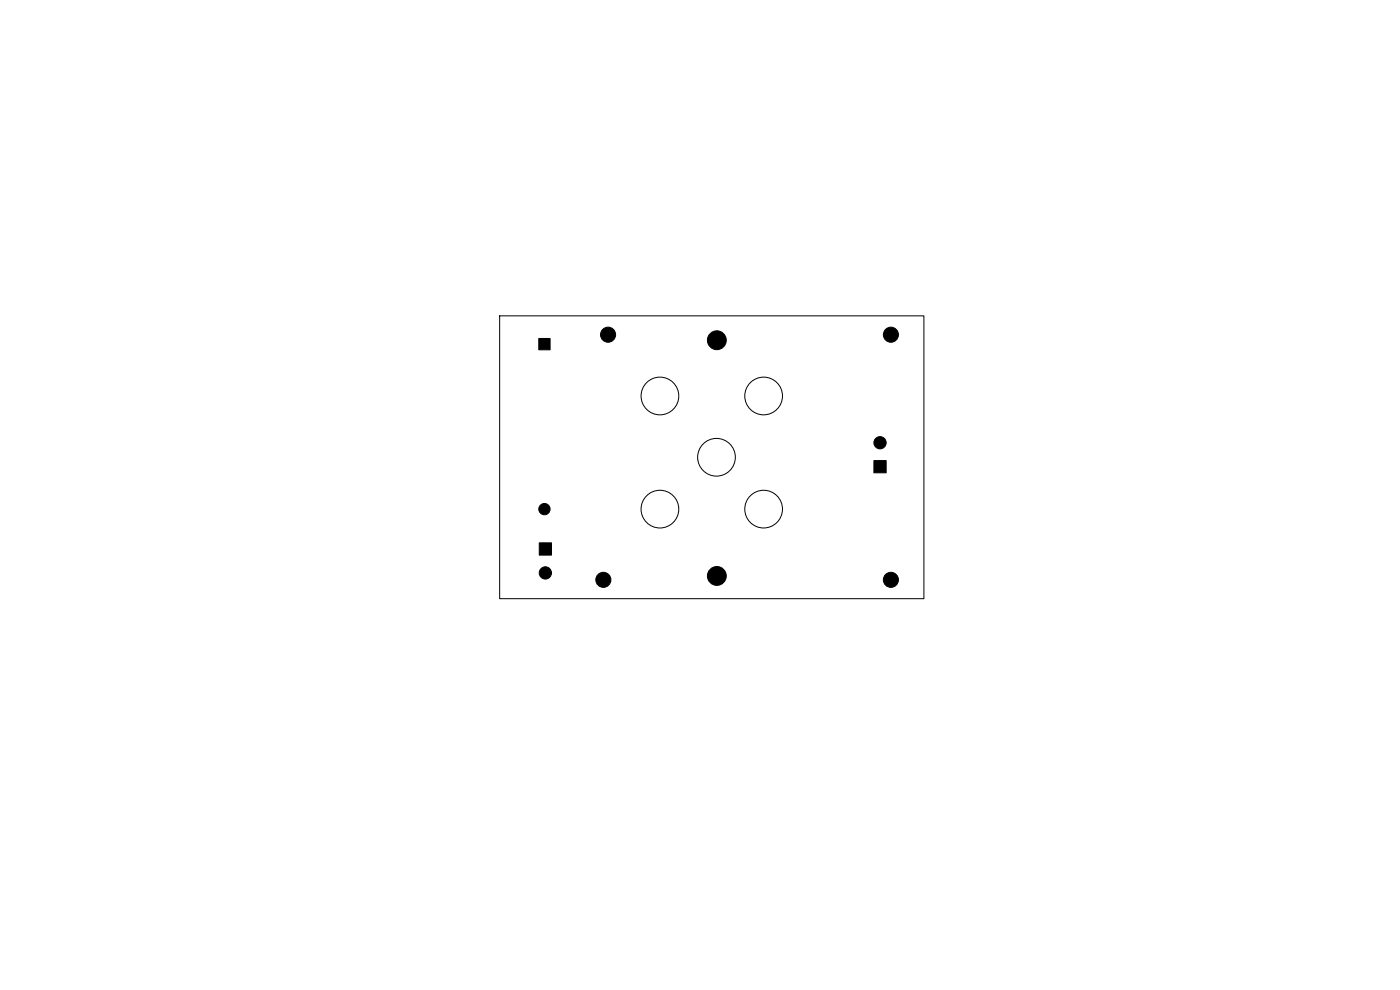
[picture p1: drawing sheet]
<svg xmlns="http://www.w3.org/2000/svg" width="297mm" height="210mm" viewBox="0 0 297 210" stroke-linecap="round" stroke-linejoin="round" font-family="sans-serif">
<g fill="#000" stroke="#000" stroke-width=".21">
<path d="M114.3 71.8h2.4v2.4h-2.4zM114.4 115.2h2.6v2.6h-2.6zM185.4 97.7h2.6v2.6h-2.6z"/>
<circle cx="129" cy="71" r="1.6"/>
<circle cx="152.1" cy="72.2" r="2"/>
<circle cx="189" cy="71" r="1.6"/>
<circle cx="186.7" cy="93.9" r="1.3"/>
<circle cx="115.5" cy="108" r="1.2"/>
<circle cx="115.7" cy="121.5" r="1.3"/>
<circle cx="128" cy="123" r="1.6"/>
<circle cx="152.1" cy="122.2" r="2"/>
<circle cx="189" cy="123" r="1.6"/>
</g>
<g fill="none" stroke="#000" stroke-width=".21">
<path d="M106 67h90v60h-90z"/>
<circle cx="140" cy="84" r="4"/>
<circle cx="152" cy="97" r="4"/>
<circle cx="162" cy="84" r="4"/>
<circle cx="140" cy="108" r="4"/>
<circle cx="162" cy="108" r="4"/>
</g>
</svg>
